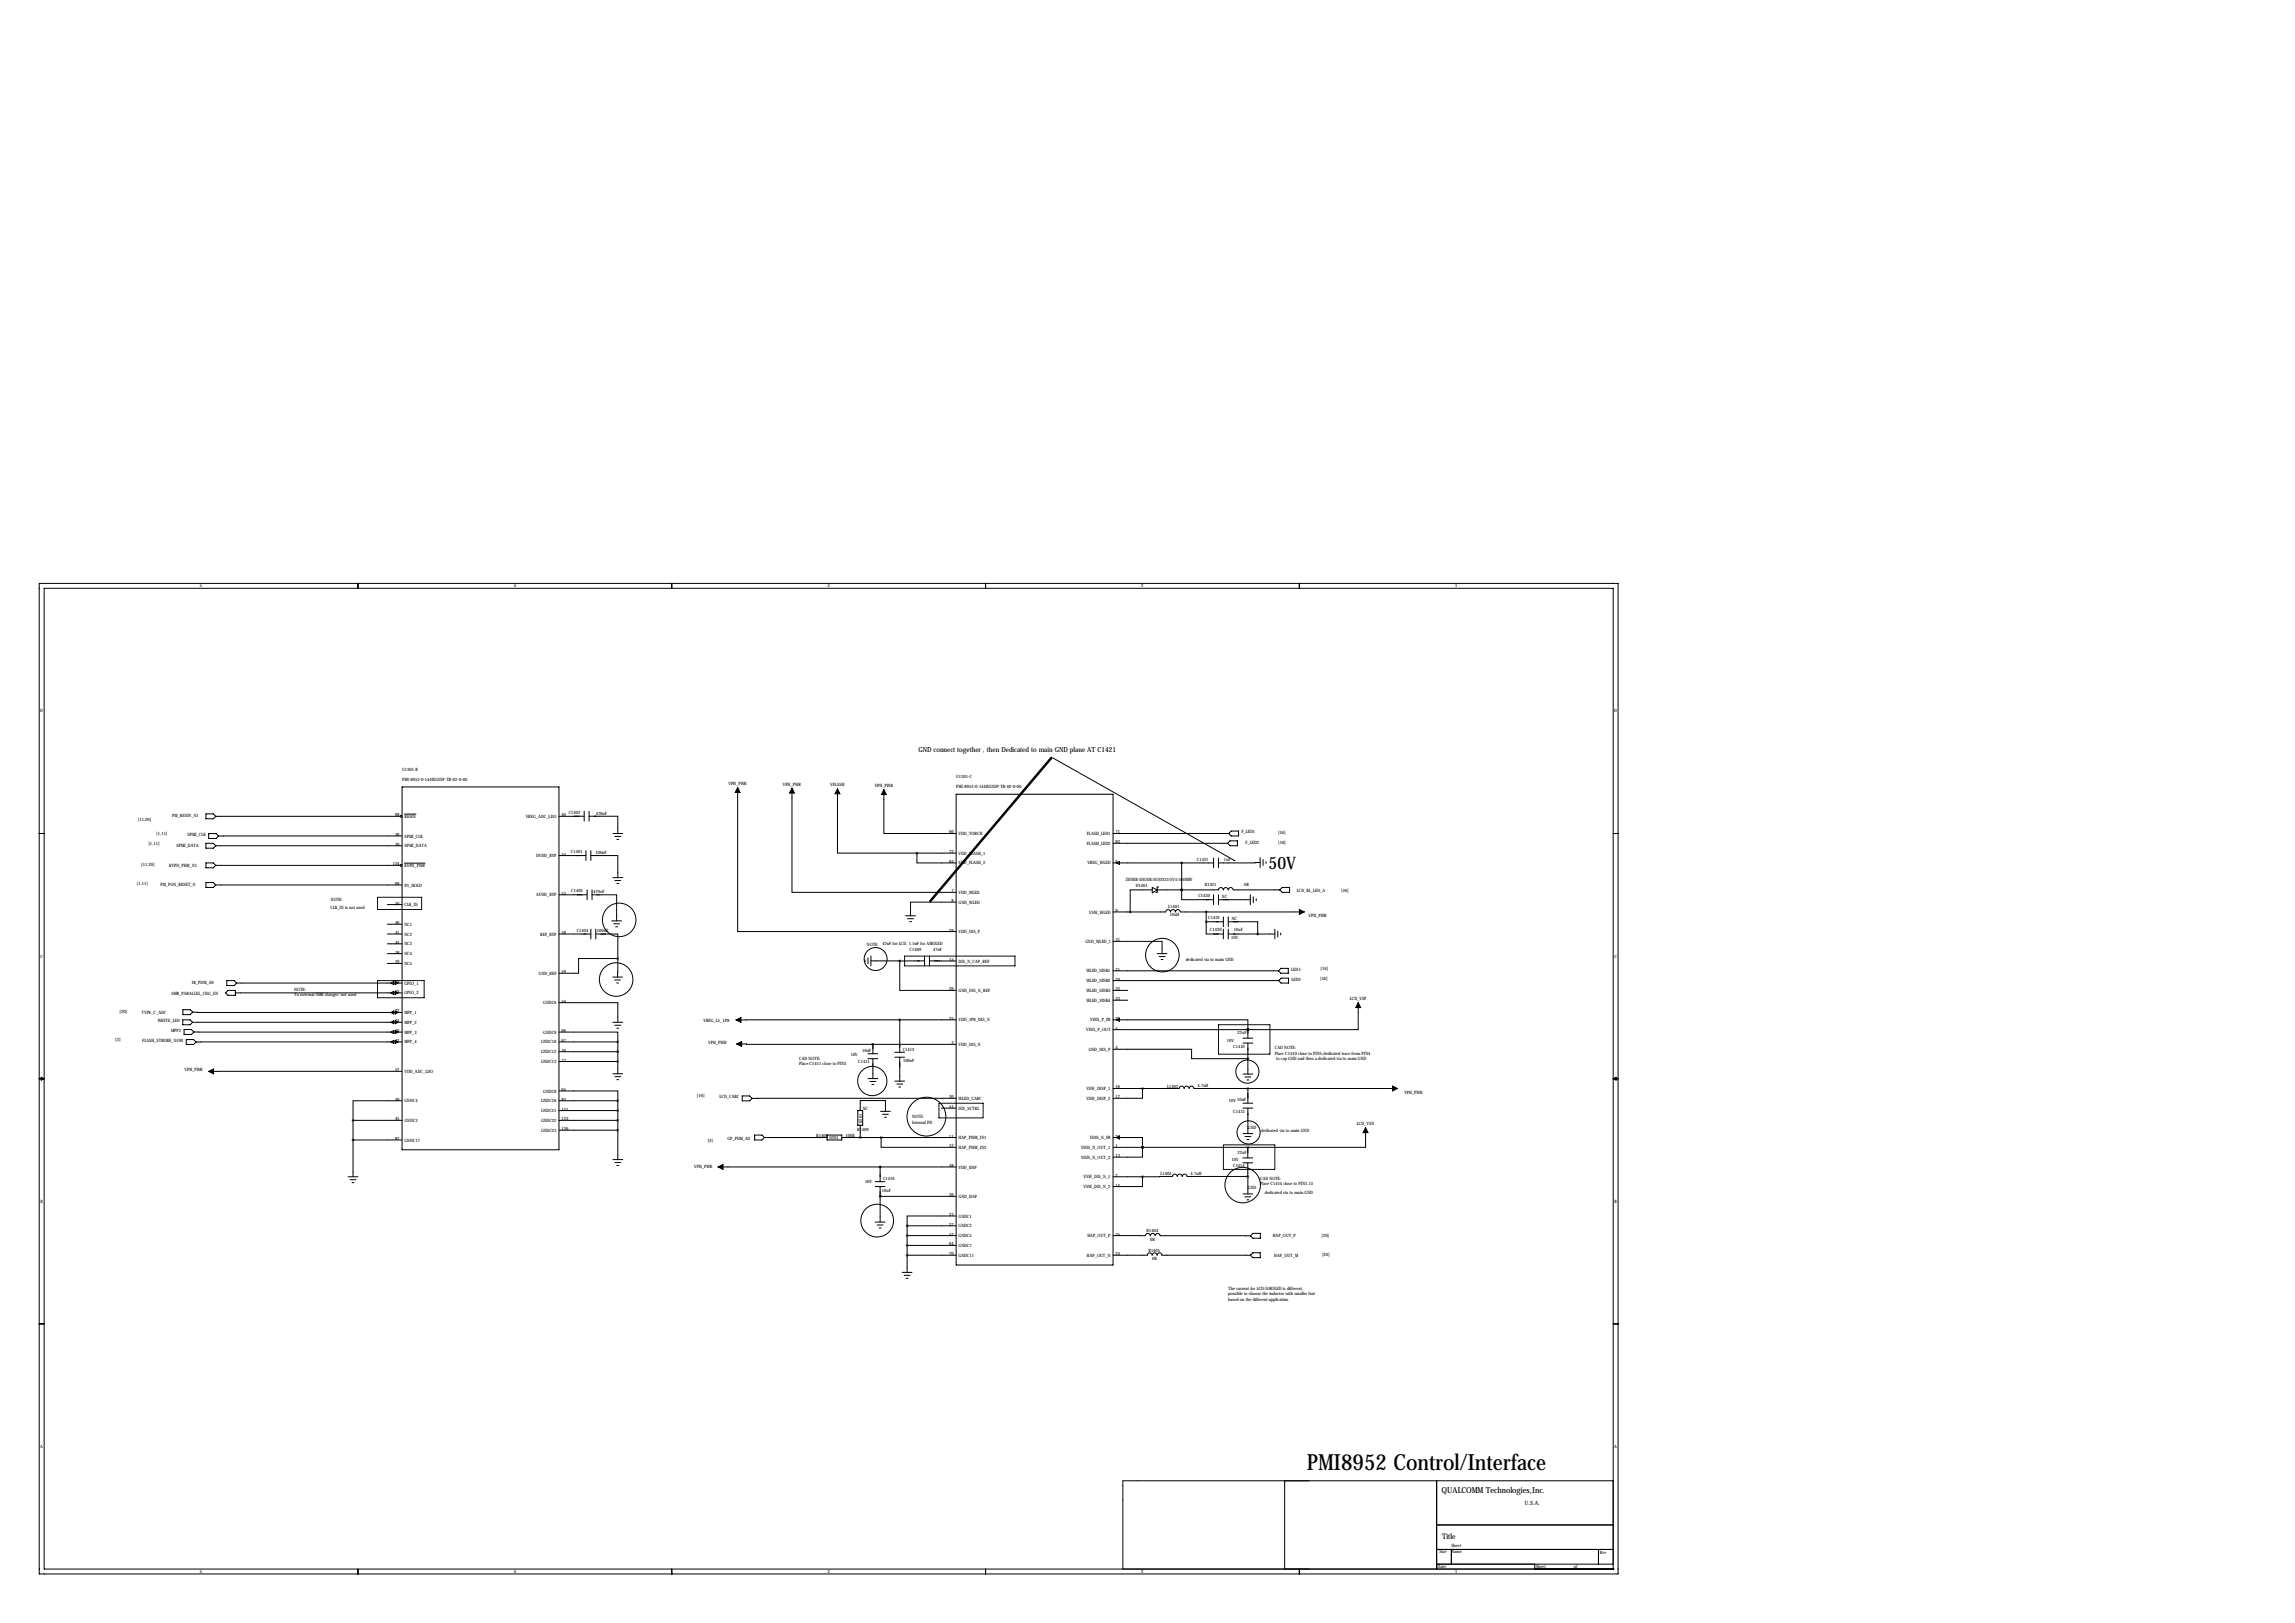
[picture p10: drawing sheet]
<svg xmlns="http://www.w3.org/2000/svg" width="1189mm" height="841mm" viewBox="0 0 1189 841" stroke-linecap="round" stroke-linejoin="round" font-family="sans-serif">
<defs><g id="words">
<text font-size="11.5" x="677" y="761">PMI8952 Control/Interface</text>
<text font-size="8.9" x="657" y="450">50V</text>
<text font-size="4.3" x="747" y="773">QUALCOMM Technologies,Inc.</text>
<text font-size="4" x="747" y="797">Title</text>
<text font-size="3.6" x="476" y="389">GND connect together , then Dedicated to main GND plane AT C1421</text>
<text font-size="3" x="790" y="779">U.S.A.</text>
<g font-size="2.3">
<text x="104" y="304">5</text>
<text x="266" y="304">4</text>
<text x="429" y="304">3</text>
<text x="591" y="304">2</text>
<text x="754" y="304">1</text>
<text x="21" y="369">D</text>
<text x="836" y="369">D</text>
<text x="208" y="399">U1301-B</text>
<text x="208" y="404">PMI-8952-0-144WLNSP-TR-02-0-00</text>
<text x="377" y="407">VPH_PWR</text>
<text x="406" y="407">VPH_PWR</text>
<text x="430" y="407">VFLASH</text>
<text x="453" y="408">VPH_PWR</text>
<text x="495" y="403">U1301-C</text>
<text x="495" y="408">PMI-8952-0-144WLNSP-TR-02-0-00</text>
<text x="71" y="425">[11,20]</text>
<text x="89" y="423">PM_RESIN_N1</text>
<text x="205" y="423">68</text>
<text x="210" y="424">RESIN</text>
<text x="272" y="424">VREG_ADC_LDO</text>
<text x="291" y="423">46</text>
<text x="295" y="422">C1402</text>
<text x="309" y="422">470nF</text>
<text x="492" y="432">60</text>
<text x="578" y="432">71</text>
<text x="643" y="432">F_LED1</text>
<text x="662" y="432">[16]</text>
<text x="77" y="438">[1,11]</text>
<text x="81" y="432">[1,11]</text>
<text x="97" y="433">SPMI_CLK</text>
<text x="205" y="433">38</text>
<text x="210" y="434">SPMI_CLK</text>
<text x="497" y="433">VDD_TORCH</text>
<text x="563" y="438">FLASH_LED2</text>
<text x="563" y="433">FLASH_LED1</text>
<text x="578" y="437">83</text>
<text x="645" y="437">F_LED2</text>
<text x="662" y="437">[16]</text>
<text x="91" y="439">SPMI_DATA</text>
<text x="205" y="438">39</text>
<text x="210" y="439">SPMI_DATA</text>
<text x="278" y="444">DVDD_BYP</text>
<text x="291" y="443">54</text>
<text x="296" y="442">C1401</text>
<text x="308" y="442">100nF</text>
<text x="492" y="442">72</text>
<text x="497" y="443">VDD_FLASH_1</text>
<text x="73" y="449">[11,20]</text>
<text x="88" y="449">KYPD_PWR_N1</text>
<text x="203" y="448">134</text>
<text x="210" y="449">KYPD_PWR</text>
<text x="492" y="447">84</text>
<text x="497" y="448">VDD_FLASH_2</text>
<text x="563" y="448">VREG_WLED</text>
<text x="578" y="447">6</text>
<text x="620" y="446">C1421</text>
<text x="634" y="446">1uF</text>
<text x="71" y="458">[1,11]</text>
<text x="83" y="459">PM_PON_RESET_N</text>
<text x="205" y="458">69</text>
<text x="210" y="459">PS_HOLD</text>
<text x="583" y="456">ZENER-DIODE/SOD323/5V1/500MW</text>
<text x="588" y="459">D1401</text>
<text x="624" y="459">R1421</text>
<text x="644" y="459">0R</text>
<text x="672" y="462">LCD_BL_LED_A</text>
<text x="695" y="462">[16]</text>
<text x="171" y="466">NOTE:</text>
<text x="278" y="464">AVDD_BYP</text>
<text x="291" y="463">53</text>
<text x="296" y="462">C1403</text>
<text x="307" y="463">470nF</text>
<text x="493" y="467">8</text>
<text x="493" y="462">7</text>
<text x="497" y="463">VDD_WLED</text>
<text x="621" y="465">C1430</text>
<text x="633" y="465">NC</text>
<text x="171" y="471">CLK_IN is not used</text>
<text x="205" y="469">50</text>
<text x="210" y="469">CLK_IN</text>
<text x="497" y="468">GND_WLED</text>
<text x="564" y="473">VSW_WLED</text>
<text x="578" y="472">9</text>
<text x="605" y="470">L1401</text>
<text x="205" y="479">40</text>
<text x="210" y="480">NC1</text>
<text x="606" y="475">10uH</text>
<text x="626" y="476">C1433</text>
<text x="638" y="476">NC</text>
<text x="678" y="475">VPH_PWR</text>
<text x="205" y="484">41</text>
<text x="210" y="485">NC2</text>
<text x="280" y="485">REF_BYP</text>
<text x="291" y="484">58</text>
<text x="299" y="483">C1404</text>
<text x="309" y="483">100nF</text>
<text x="492" y="483">28</text>
<text x="497" y="483">VDD_DIS_P</text>
<text x="627" y="482">C1420</text>
<text x="639" y="482">10uF</text>
<text x="205" y="489">44</text>
<text x="210" y="490">NC3</text>
<text x="449" y="490">NOTE:</text>
<text x="457" y="490">47nF for LCD, 1.5nF for AMOLED</text>
<text x="562" y="488">GND_WLED_I</text>
<text x="578" y="488">31</text>
<text x="638" y="487">10V</text>
<text x="21" y="496">C</text>
<text x="205" y="494">18</text>
<text x="210" y="495">NC4</text>
<text x="471" y="493">C1409</text>
<text x="483" y="493">47nF</text>
<text x="492" y="498">15</text>
<text x="614" y="498">dedicated via to main GND</text>
<text x="836" y="496">C</text>
<text x="205" y="499">19</text>
<text x="210" y="500">NC5</text>
<text x="497" y="499">DIS_N_CAP_REF</text>
<text x="563" y="504">WLED_SINK1</text>
<text x="578" y="503">21</text>
<text x="669" y="503">LED1-</text>
<text x="684" y="502">[16]</text>
<text x="99" y="510">IR_PDM_A0</text>
<text x="205" y="509">75</text>
<text x="279" y="505">GND_REF</text>
<text x="291" y="504">59</text>
<text x="563" y="509">WLED_SINK2</text>
<text x="578" y="508">20</text>
<text x="669" y="508">LED2-</text>
<text x="684" y="508">[16]</text>
<text x="89" y="516">SMB_PARALLEL_CHG_EN</text>
<text x="152" y="513">NOTE:</text>
<text x="205" y="514">63</text>
<text x="210" y="515">GPIO_2</text>
<text x="210" y="510">GPIO_1</text>
<text x="492" y="513">26</text>
<text x="497" y="514">GND_DIS_N_REF</text>
<text x="563" y="514">WLED_SINK3</text>
<text x="578" y="513">32</text>
<text x="152" y="516">To external SMB charger/ not used</text>
<text x="281" y="520">GNDC6</text>
<text x="291" y="519">56</text>
<text x="563" y="519">WLED_SINK4</text>
<text x="578" y="518">33</text>
<text x="699" y="518">LCD_VSP</text>
<text x="62" y="525">[20]</text>
<text x="73" y="525">TYPE_C_ADC</text>
<text x="205" y="524">22</text>
<text x="210" y="525">MPP_1</text>
<text x="82" y="530">WHITE_LED</text>
<text x="205" y="530">34</text>
<text x="210" y="530">MPP_2</text>
<text x="364" y="529">VREG_L5_1P8</text>
<text x="492" y="528">25</text>
<text x="497" y="529">VDD_1P8_DIS_N</text>
<text x="565" y="529">VDIS_P_FB</text>
<text x="578" y="533">5</text>
<text x="578" y="528">29</text>
<text x="60" y="539">[3]</text>
<text x="74" y="540">FLASH_STROBE_NOW</text>
<text x="89" y="535">MPP3</text>
<text x="205" y="540">47</text>
<text x="205" y="535">10</text>
<text x="210" y="535">MPP_3</text>
<text x="281" y="535">GNDC9</text>
<text x="291" y="540">67</text>
<text x="291" y="535">66</text>
<text x="563" y="534">VDIS_P_OUT</text>
<text x="636" y="540">10V</text>
<text x="641" y="536">22uF</text>
<text x="210" y="540">MPP_4</text>
<text x="280" y="546">GNDC12</text>
<text x="280" y="540">GNDC10</text>
<text x="291" y="545">76</text>
<text x="367" y="541">VPH_PWR</text>
<text x="447" y="545">10uF</text>
<text x="468" y="544">C1412</text>
<text x="493" y="541">3</text>
<text x="497" y="542">VDD_DIS_N</text>
<text x="564" y="544">GND_DIS_P</text>
<text x="578" y="543">4</text>
<text x="639" y="543">C1410</text>
<text x="660" y="543">CAD NOTE:</text>
<text x="280" y="551">GNDC13</text>
<text x="291" y="550">77</text>
<text x="414" y="549">CAD NOTE:</text>
<text x="414" y="552">Place C1411 close to PIN3</text>
<text x="441" y="547">10V</text>
<text x="445" y="551">C1411</text>
<text x="468" y="550">100nF</text>
<text x="660" y="546">Place C1410 close to PIN5,dedicated trace from PIN4</text>
<text x="661" y="549">to cap GND and then a dedicated via to main GND</text>
<text x="96" y="555">VPH_PWR</text>
<text x="205" y="555">57</text>
<text x="210" y="556">VDD_ADC_LDO</text>
<text x="578" y="564">16</text>
<text x="605" y="563">L1402</text>
<text x="620" y="563">4.7uH</text>
<text x="281" y="566">GNDC8</text>
<text x="291" y="565">65</text>
<text x="361" y="568">[16]</text>
<text x="373" y="569">LCD_CABC</text>
<text x="492" y="569">30</text>
<text x="497" y="570">WLED_CABC</text>
<text x="563" y="570">VSW_DISP_2</text>
<text x="563" y="565">VSW_DISP_1</text>
<text x="578" y="569">17</text>
<text x="727" y="566">VPH_PWR</text>
<text x="205" y="570">49</text>
<text x="210" y="571">GNDC4</text>
<text x="280" y="571">GNDC16</text>
<text x="291" y="575">121</text>
<text x="291" y="570">82</text>
<text x="447" y="575">NC</text>
<text x="492" y="574">51</text>
<text x="497" y="575">DIS_SCTRL</text>
<text x="637" y="571">10V10uF</text>
<text x="205" y="580">45</text>
<text x="210" y="581">GNDC3</text>
<text x="280" y="581">GNDC22</text>
<text x="280" y="576">GNDC21</text>
<text x="291" y="580">133</text>
<text x="447" y="582" transform="rotate(-90 447 582)">0201</text>
<text x="472" y="579">NOTE:</text>
<text x="639" y="576">C1413</text>
<text x="280" y="586">GNDC23</text>
<text x="291" y="585">136</text>
<text x="444" y="586">R1409</text>
<text x="472" y="582">Internal PD</text>
<text x="646" y="585">GND</text>
<text x="653" y="586">dedicated via to main GND</text>
<text x="703" y="583">LCD_VSN</text>
<text x="205" y="590">87</text>
<text x="210" y="591">GNDC17</text>
<text x="367" y="592">[3]</text>
<text x="377" y="590">GP_PDM_A0</text>
<text x="423" y="589">R1408</text>
<text x="430" y="590">0201</text>
<text x="438" y="589">100K</text>
<text x="492" y="589">11</text>
<text x="497" y="590">HAP_PWM_IN1</text>
<text x="565" y="590">VDIS_N_FB</text>
<text x="578" y="589">27</text>
<text x="492" y="594">12</text>
<text x="497" y="595">HAP_PWM_IN2</text>
<text x="560" y="595">VDIS_N_OUT_1</text>
<text x="578" y="599">13</text>
<text x="578" y="594">1</text>
<text x="641" y="598">22uF</text>
<text x="360" y="605">VPH_PWR</text>
<text x="492" y="604">48</text>
<text x="497" y="605">VDD_HAP</text>
<text x="560" y="600">VDIS_N_OUT_2</text>
<text x="638" y="601">10V</text>
<text x="639" y="605">C1414</text>
<text x="457" y="611">C1416</text>
<text x="561" y="610">VSW_DIS_N_1</text>
<text x="578" y="610">2</text>
<text x="601" y="609">L1403</text>
<text x="617" y="609">4.7uH</text>
<text x="653" y="611">CAD NOTE:</text>
<text x="448" y="613">10V</text>
<text x="457" y="617">10uF</text>
<text x="561" y="615">VSW_DIS_N_2</text>
<text x="578" y="615">14</text>
<text x="646" y="616">GND</text>
<text x="653" y="614">Place C1414 close to PIN1,13</text>
<text x="21" y="623">B</text>
<text x="492" y="620">36</text>
<text x="497" y="620">GND_HAP</text>
<text x="655" y="618">dedicated via to main GND</text>
<text x="836" y="623">B</text>
<text x="492" y="630">23</text>
<text x="492" y="635">37</text>
<text x="497" y="631">GNDC1</text>
<text x="497" y="636">GNDC2</text>
<text x="492" y="640">52</text>
<text x="497" y="641">GNDC5</text>
<text x="563" y="641">HAP_OUT_P</text>
<text x="578" y="640">35</text>
<text x="594" y="638">R1404</text>
<text x="659" y="641">HAP_OUT_P</text>
<text x="685" y="641">[20]</text>
<text x="492" y="645">64</text>
<text x="497" y="646">GNDC7</text>
<text x="596" y="643">0R</text>
<text x="492" y="650">70</text>
<text x="497" y="651">GNDC11</text>
<text x="563" y="651">HAP_OUT_N</text>
<text x="578" y="650">24</text>
<text x="595" y="648">R1405</text>
<text x="597" y="653">0R</text>
<text x="660" y="651">HAP_OUT_M</text>
<text x="685" y="651">[20]</text>
<text x="636" y="668">The current for LCD/AMOLED is different,</text>
<text x="636" y="671">possible to choose the inductor with smaller Isat</text>
<text x="636" y="674">based on the different application.</text>
<text x="21" y="750">A</text>
<text x="836" y="750">A</text>
<text x="752" y="801">Sheet</text>
<text x="746" y="805">Size</text>
<text x="752" y="804">Name</text>
<text x="829" y="805">Rev</text>
<text x="104" y="815">5</text>
<text x="266" y="815">4</text>
<text x="429" y="815">3</text>
<text x="591" y="815">2</text>
<text x="745" y="812">Date:</text>
<text x="754" y="815">1</text>
<text x="796" y="812">Sheet</text>
<text x="815" y="812">of</text>
</g>
</g></defs>
<g fill="none" stroke="#000" stroke-width=".52" stroke-dasharray=".4 .4">
<path d="M196 471v-6M196 465h22M218 465v6M218 471h-22M469 495h57M526 495v5M196 517v-9M196 508h24M220 508v9M220 517h-24M469 500v-5M526 500h-57"/>
<path d="M631 531h27M658 531v15M631 546v-15M658 546h-27M486 579v-8M486 571h23M509 571v8M509 579h-23M634 593h26M660 593v13M634 606v-13M660 606h-26"/>
</g>
<g fill="none" stroke="#000" stroke-width=".52">
<path d="M20 302h818v513h-818zM23 305h813v508h-813zM185 302v3M348 302v3M511 302v3M673 302v3M545 393l95 53M208 408h82v188h-82zM382 408v75h113M410 408v54h85M434 409v33h41M458 409v23h37"/>
<path d="M495 411h82v244h-82zM20 432h3M107 437h3l2 1-2 1h-3zM107 422h3l2 1-2 1h-3zM108 432h4l1 1-1 1h-4zM112 423h95M112 438h96M208 433h-95M210 422h5M303 423h-13M303 420v5M305 423h15v9"/>
<path d="M305 420v5M317 432h6M319 433h3M320 435h1M577 432h60M577 437h59M637 436h4v2h-4l-1-1zM638 430h4v3h-4l-1-1zM836 432h2M107 447h3l2 1-2 2h-3zM107 457h3l2 1-2 2h-3zM112 458h96"/>
<path d="M112 448h95M210 447h10M290 443h14M304 441v5M306 443h14v12M306 441v5M317 455h6M319 456h3M320 458h1M475 442v5h20M475 442h20M577 447h52"/>
<path d="M578 447l2-1v2zM597 460l2 1-2 1zM600 459h-1v3M612 447v14M629 444v6M631 444v6M653 447h-22M653 444v5M654 445v3M656 446v1M201 479h7M201 469h7"/>
<path d="M290 463h14M304 461v5M307 463h12v14M307 461v5M317 477h5M318 479h3M469 474h5M470 476h3M471 477h1M495 467h-23v7M577 472h27a1.3 1.3 0 0 1 1-1 1.3 1.3 0 0 1 1 1 1.3 1.3 0 0 1 2-1 1.3 1.3 0 0 1 1 1 1.3 1.3 0 0 1 1-1 1.3 1.3 0 0 1 1 1h65M597 461h-12v11"/>
<path d="M599 461h32a1.3 1.3 0 0 1 1-1 1.3 1.3 0 0 1 2 1 1.3 1.3 0 0 1 1-1 1.3 1.3 0 0 1 1 1 1.3 1.3 0 0 1 2-1 1.3 1.3 0 0 1 1 1h24M612 461h.1M612 461v5h17M625 477v7h9M625 477h9M625 472v5M629 463v6M631 463v6M631 466h17M634 475v5M636 477h16v7M636 475v5"/>
<path d="M648 463v6M649 464v4M651 466v1M663 461l1-1h4v2h-4zM201 484h7M201 499h7M201 494h7M201 489h7M290 484h16M306 481v5M309 484h11v12M309 481v5"/>
<path d="M319 480h1M320 496h-20v8h-10M320 496v10M448 497v1M450 496v3M451 498h15M451 495v5M466 498v15h29M479 498h-13M479 495v5M481 498h14M481 495v5"/>
<path d="M577 488h25v6M599 494h6M600 495h4M601 497h1M634 481v5M636 484h24M636 481v5M660 481v5M662 482v3M663 483v1M117 514l1-1h4v3h-4zM118 508h3l2 1-2 1h-3z"/>
<path d="M122 514h86M123 509h85M202 509l2-1v2zM202 514h2v1zM205 508l1 1-1 1zM205 514h1l-1 1zM290 519h30v11M317 506h5M318 508h3M319 509h1M577 518h7M577 513h7"/>
<path d="M577 508h85M577 503h85M664 502h3v2h-3l-2-1zM664 507h3v2h-3l-2-1zM704 519v14h-58M95 528h4l1 2-1 1h-4zM95 523h4l1 1-1 2h-4zM95 533h4l1 2-1 1h-4zM96 538h4l2 2-2 1h-4zM100 530h108M100 524h108M100 535h108"/>
<path d="M202 524h2v1zM202 530l2-1v1zM202 535l2-1v1zM202 540l2-1v1zM205 524h1l-1 1zM205 529l1 1h-1zM205 534l1 1h-1zM205 539l1 1h-1zM208 540h-106M290 535h30v5M290 540h30M317 530h6"/>
<path d="M319 531h3M320 533h1M320 540v16M466 528h-85M466 528v17M466 528h29M577 528h69v5M577 533h69M578 528l2-1v2zM644 538h5M646 533h.1M646 533v5"/>
<path d="M20 559h3M21 558l2 1h-2zM208 555h-100M290 550h30M290 545h30M317 556h6M319 558h3M320 559h1M382 541h70M450 548h5M450 546h5M450 559h5"/>
<path d="M452 541v5M452 541h43M452 548v11M464 545h5M464 548h5M464 560h5M466 548v12M577 543h40v5h29M644 540h5M644 556h5M645 558h3M646 559h1"/>
<path d="M646 540v16M836 559h2M836 559l1-1v1zM208 570h-25v10M290 565h30v5M290 575h30M290 570h30M320 570v31M385 568h3l2 1-2 1h-3zM444 575h3v8h-3zM446 575v-5h13v6M451 560h3"/>
<path d="M452 562h1M456 576h5M457 577h3M458 579h1M465 562h3M466 563h1M488 574h7M495 569h-105M577 564h34a1.3 1.3 0 0 1 1-1 1.3 1.3 0 0 1 1 1 1.3 1.3 0 0 1 2-1 1.3 1.3 0 0 1 1 1 1.3 1.3 0 0 1 1-1 1.3 1.3 0 0 1 1 1h106M592 564v5h-15M644 574h5M644 571h5"/>
<path d="M646 564v7M646 574v13M183 580h25M183 590h25M183 580v30M290 585h30M290 580h30M391 588h4l1 1-1 1h-4zM396 589h32M428 588h8v2h-8zM436 589h59M446 583v6"/>
<path d="M456 589v5h39M577 589h15v5M577 594h69M578 589l2-1v2zM592 594v5h-15M592 594h.1M644 600h5M644 587h5M645 589h3M646 590h1M646 594v6M707 584v10h-61"/>
<path d="M180 610h5M181 611h3M182 613h1M317 601h6M319 602h3M320 604h1M372 604h123M453 615h5M453 612h5M456 620h.1M456 620h39M456 604v8"/>
<path d="M456 615v18M577 610h15M592 610v5h-15M644 602h5M644 618h5M645 620h3M646 609h-31a1.3 1.3 0 0 0-1-1 1.3 1.3 0 0 0-2 1 1.3 1.3 0 0 0-1-1 1.3 1.3 0 0 0-1 1 1.3 1.3 0 0 0-1-1 1.3 1.3 0 0 0-2 1l-15 1M646 609v9M646 602v7M453 633h5M454 635h3M455 636h1"/>
<path d="M470 635h25M470 635v24M495 630h-25v5M646 621h1M467 659h5M470 640h25M470 650h25M470 645h25M577 640h16a1.3 1.3 0 0 1 2-1 1.3 1.3 0 0 1 1 1 1.3 1.3 0 0 1 1-1 1.3 1.3 0 0 1 1 1 1.3 1.3 0 0 1 2-1 1.3 1.3 0 0 1 1 1h47M577 650h17a1.3 1.3 0 0 1 2-1 1.3 1.3 0 0 1 1 1 1.3 1.3 0 0 1 1-1 1.3 1.3 0 0 1 1 1 1.3 1.3 0 0 1 2-1 1.3 1.3 0 0 1 1 1h46M648 650l1-1h4v2h-4zM648 640l1-1h4v2h-4z"/>
<path d="M468 661h3M469 662h1M20 686h3M836 686h2M665 767v46M744 767v46M836 767h-254v46M744 790h92M185 813v2M348 813v2M511 813v2M673 813v2"/>
<path d="M744 803h92M744 810h92M752 803v7M795 813h.1M795 810v3M828 803v7M836 813h.1"/>
<circle cx="208" cy="423" r=".5"/>
<circle cx="208" cy="448" r=".5"/>
<circle cx="321" cy="476" r="9"/>
<circle cx="454" cy="497" r="6"/>
<circle cx="602" cy="495" r="9"/>
<circle cx="319" cy="507" r="9"/>
<circle cx="452" cy="560" r="8"/>
<circle cx="646" cy="555" r="6"/>
<circle cx="480" cy="578" r="10"/>
<circle cx="647" cy="587" r="6"/>
<circle cx="644" cy="614" r="9"/>
<circle cx="454" cy="632" r="8"/>
</g>
<path d="M545 393l-63 74" fill="none" stroke="#000" stroke-width="1.3"/>
<path d="M382 408l1 2h-2zM410 408l2 3h-3zM434 409l1 2h-2zM458 409l1 3h-2zM673 471l3 1-3 2zM704 519l1 3h-3zM381 528l3-1v3zM108 555l3-1v2zM382 541l2-2v3zM721 563l3 1-3 1zM707 584l2 3h-3zM372 604l3-1v3z" fill="#000" stroke="#000" stroke-width=".52"/>
<path d="M585 472a.5 .5 0 0 0 1 0 .5 .5 0 0 0-1 0zM651 484a.5 .5 0 0 0 1 0 .5 .5 0 0 0-1 0z" fill="#000" stroke="#000" stroke-width="1.3"/>
<use href="#words"/>
</svg>
